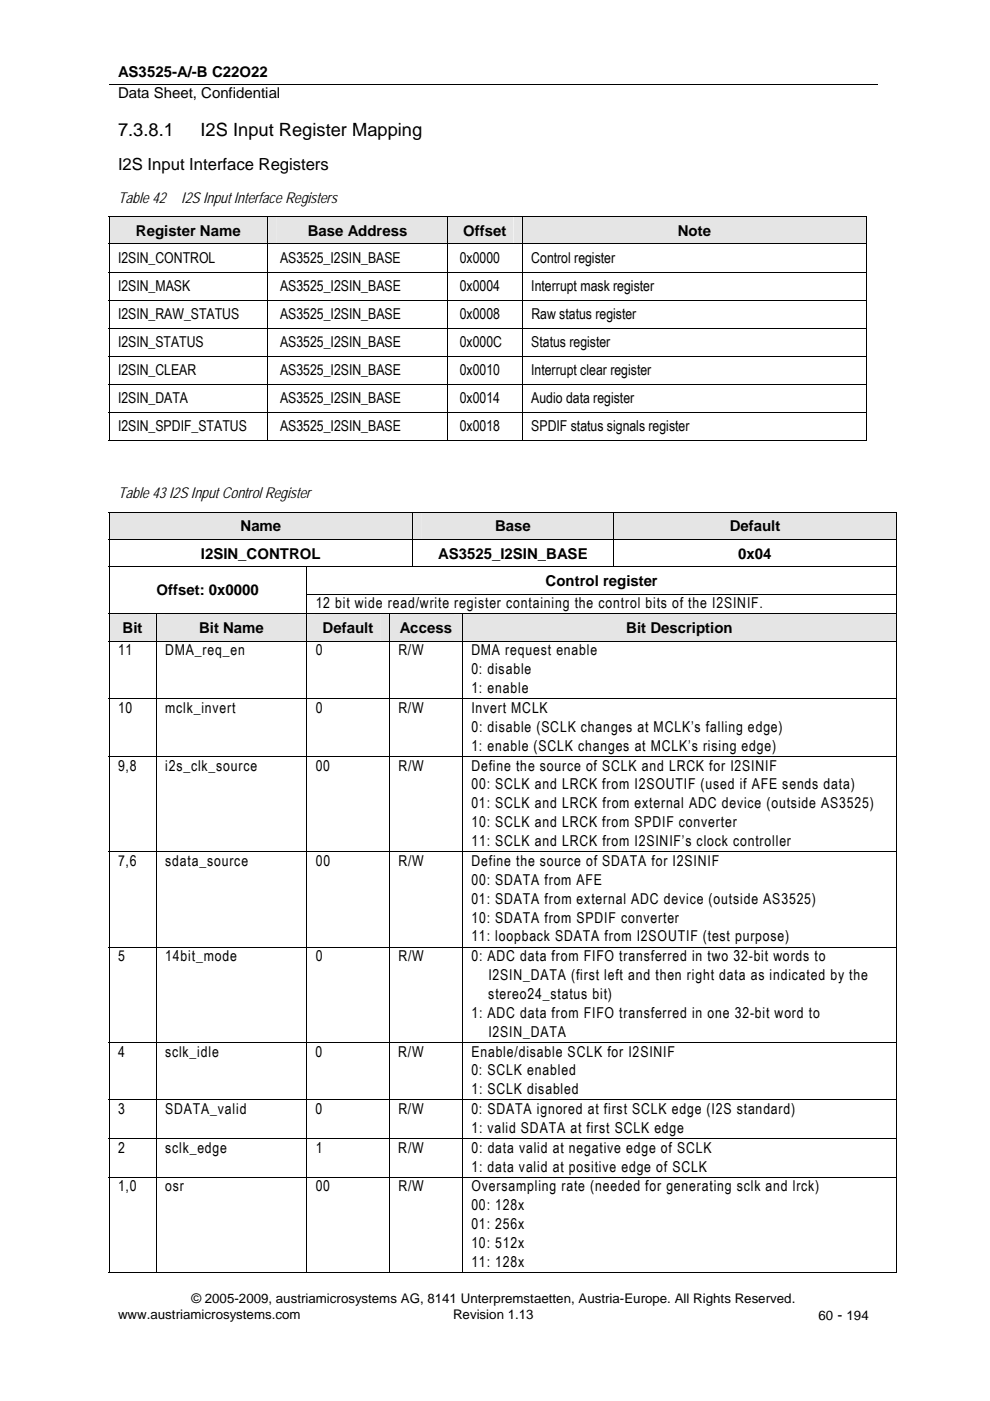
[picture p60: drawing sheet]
<svg xmlns="http://www.w3.org/2000/svg" width="210mm" height="297mm" viewBox="0 0 210 297" stroke-linecap="round" stroke-linejoin="round" font-family="sans-serif">
<defs><g id="words">
<g font-size="3.9">
<text x="25" y="28.8">7.3.8.1</text>
<text x="42.5" y="28.8">I2S Input Register Mapping</text>
</g>
<text font-size="3.5" x="25" y="36.1">I2S Input Interface Registers</text>
<g font-size="3.2">
<text x="25" y="16.3">AS3525-A/-B C22O22</text>
<text x="25" y="20.9">Data Sheet, Confidential</text>
<text x="25" y="43">Table 42</text>
<text x="38.4" y="43">I2S Input Interface Registers</text>
<text x="28.8" y="50">Register Name</text>
<text x="65.2" y="50">Base Address</text>
<text x="98.2" y="50">Offset</text>
<text x="143.7" y="50">Note</text>
<text x="25" y="55.8">I2SIN_CONTROL</text>
<text x="59.4" y="55.8">AS3525_I2SIN_BASE</text>
<text x="97.5" y="55.8">0x0000</text>
<text x="112.7" y="55.8">Control register</text>
<text x="25" y="61.7">I2SIN_MASK</text>
<text x="59.4" y="61.7">AS3525_I2SIN_BASE</text>
<text x="97.5" y="61.7">0x0004</text>
<text x="112.6" y="61.7">Interrupt mask register</text>
<text x="25" y="67.7">I2SIN_RAW_STATUS</text>
<text x="59.4" y="67.7">AS3525_I2SIN_BASE</text>
<text x="97.5" y="67.7">0x0008</text>
<text x="112.7" y="67.7">Raw status register</text>
<text x="25" y="73.6">I2SIN_STATUS</text>
<text x="59.4" y="73.6">AS3525_I2SIN_BASE</text>
<text x="97.5" y="73.6">0x000C</text>
<text x="112.7" y="73.6">Status register</text>
<text x="25" y="79.5">I2SIN_CLEAR</text>
<text x="59.4" y="79.5">AS3525_I2SIN_BASE</text>
<text x="97.5" y="79.5">0x0010</text>
<text x="112.6" y="79.5">Interrupt clear register</text>
<text x="25" y="85.5">I2SIN_DATA</text>
<text x="59.4" y="85.5">AS3525_I2SIN_BASE</text>
<text x="97.5" y="85.5">0x0014</text>
<text x="112.6" y="85.5">Audio data register</text>
<text x="25" y="91.4">I2SIN_SPDIF_STATUS</text>
<text x="59.4" y="91.4">AS3525_I2SIN_BASE</text>
<text x="97.5" y="91.4">0x0018</text>
<text x="112.7" y="91.4">SPDIF status signals register</text>
<text x="25" y="105.7">Table 43 I2S Input Control Register</text>
<text x="51" y="112.6">Name</text>
<text x="105" y="112.6">Base</text>
<text x="154.7" y="112.6">Default</text>
<text x="42.6" y="118.4">I2SIN_CONTROL</text>
<text x="92.9" y="118.4">AS3525_I2SIN_BASE</text>
<text x="156.5" y="118.4">0x04</text>
<text x="115.7" y="124.2">Control register</text>
<text x="33.2" y="126.2">Offset: 0x0000</text>
<text x="66.9" y="129">12 bit wide read/write register containing the control bits of the I2SINIF.</text>
<text x="26" y="134.2">Bit</text>
<text x="42.2" y="134.2">Bit Name</text>
<text x="68.4" y="134.2">Default</text>
<text x="84.8" y="134.2">Access</text>
<text x="132.8" y="134.2">Bit Description</text>
<text x="25" y="139">11</text>
<text x="35" y="139">DMA_req_en</text>
<text x="66.9" y="139">0</text>
<text x="84.5" y="139">R/W</text>
<text x="99.9" y="139">DMA request enable</text>
<text x="99.9" y="143">0: disable</text>
<text x="99.9" y="147">1: enable</text>
<text x="25" y="151.2">10</text>
<text x="35" y="151.2">mclk_invert</text>
<text x="66.9" y="151.2">0</text>
<text x="84.5" y="151.2">R/W</text>
<text x="99.9" y="151.2">Invert MCLK</text>
<text x="99.9" y="155.2">0: disable (SCLK changes at MCLK’s falling edge)</text>
<text x="99.9" y="159.2">1: enable (SCLK changes at MCLK’s rising edge)</text>
<text x="25" y="163.4">9,8</text>
<text x="35" y="163.4">i2s_clk_source</text>
<text x="66.9" y="163.4">00</text>
<text x="84.5" y="163.4">R/W</text>
<text x="99.9" y="167.4">00: SCLK and LRCK from I2SOUTIF (used if AFE sends data)</text>
<text x="100" y="163.4">Define the source of SCLK and LRCK for I2SINIF</text>
<text x="99.9" y="171.4">01: SCLK and LRCK from external ADC device (outside AS3525)</text>
<text x="99.9" y="175.4">10: SCLK and LRCK from SPDIF converter</text>
<text x="99.9" y="179.4">11: SCLK and LRCK from I2SINIF’s clock controller</text>
<text x="25" y="183.6">7,6</text>
<text x="35" y="183.6">sdata_source</text>
<text x="66.9" y="183.6">00</text>
<text x="84.5" y="183.6">R/W</text>
<text x="100" y="183.6">Define the source of SDATA for I2SINIF</text>
<text x="99.9" y="187.6">00: SDATA from AFE</text>
<text x="99.9" y="191.6">01: SDATA from external ADC device (outside AS3525)</text>
<text x="99.9" y="195.6">10: SDATA from SPDIF converter</text>
<text x="25" y="203.8">5</text>
<text x="35" y="203.8">14bit_mode</text>
<text x="66.9" y="203.8">0</text>
<text x="84.5" y="203.8">R/W</text>
<text x="99.9" y="203.8">0: ADC data from FIFO transferred in two 32-bit words to</text>
<text x="99.9" y="199.6">11: loopback SDATA from I2SOUTIF (test purpose)</text>
<text x="103.5" y="207.8">I2SIN_DATA (first left and then right data as indicated by the</text>
<text x="99.9" y="215.8">1: ADC data from FIFO transferred in one 32-bit word to</text>
<text x="103.5" y="211.8">stereo24_status bit)</text>
<text x="103.5" y="219.8">I2SIN_DATA</text>
<text x="25" y="224">4</text>
<text x="35" y="224">sclk_idle</text>
<text x="66.9" y="224">0</text>
<text x="84.4" y="224">R/W</text>
<text x="99.9" y="224">Enable/disable SCLK for I2SINIF</text>
<text x="99.9" y="228">0: SCLK enabled</text>
<text x="99.9" y="232">1: SCLK disabled</text>
<text x="25" y="236.2">3</text>
<text x="35" y="236.2">SDATA_valid</text>
<text x="66.9" y="236.2">0</text>
<text x="84.5" y="236.2">R/W</text>
<text x="99.9" y="236.2">0: SDATA ignored at first SCLK edge (I2S standard)</text>
<text x="25" y="244.4">2</text>
<text x="35" y="244.4">sclk_edge</text>
<text x="66.9" y="244.4">1</text>
<text x="84.5" y="244.4">R/W</text>
<text x="99.9" y="240.2">1: valid SDATA at first SCLK edge</text>
<text x="100" y="244.4">0: data valid at negative edge of SCLK</text>
<text x="99.9" y="248.4">1: data valid at positive edge of SCLK</text>
<text x="25" y="252.6">1,0</text>
<text x="35" y="252.6">osr</text>
<text x="66.9" y="252.6">00</text>
<text x="84.5" y="252.6">R/W</text>
<text x="99.9" y="256.6">00: 128x</text>
<text x="100" y="252.6">Oversampling rate (needed for generating sclk and lrck)</text>
<text x="99.9" y="260.6">01: 256x</text>
<text x="99.9" y="264.6">10: 512x</text>
<text x="99.9" y="268.6">11: 128x</text>
</g>
<g font-size="2.8">
<text x="25" y="279.6">www.austriamicrosystems.com</text>
<text x="40.6" y="276.4">© 2005-2009, austriamicrosystems AG, 8141 Unterpremstaetten, Austria-Europe. All Rights Reserved.</text>
<text x="96.1" y="279.6">Revision 1.13</text>
<text x="173.5" y="280">60 - 194</text>
</g>
</g></defs>
<path d="M23.1 17.8h162.9" fill="none" stroke="#000" stroke-width=".21"/>
<g fill="#e5e5e5">
<path d="M23.2 46h33.5v5.6h-33.5z"/>
<path d="M25 46h29.9v5.6h-29.9z"/>
<path d="M56.9 46h37.9v5.6h-37.9z"/>
<path d="M58.7 46h34.3v5.6h-34.3z"/>
<path d="M95 46h15.7v5.6h-15.7z"/>
<path d="M96.8 46h12v5.6h-12z"/>
<path d="M110.8 46h72.9v5.6h-72.9z"/>
<path d="M112.6 46h69.3v5.6h-69.3z"/>
</g>
<path d="M23 45.8h.2v.2h-.2zM183.7 45.8h.2v.2h-.2zM183.7 93.2h.2v.2h-.2z" fill="#000"/>
<g fill="none" stroke="#000" stroke-width=".21">
<path d="M23 45.9h160.9M23 51.7h160.9M23 57.7h160.9M23.1 46v5.6M23.1 51.8v5.8M23.1 57.8v5.7M56.8 46v5.6M56.8 51.8v5.8M56.8 57.8v5.7M94.9 46v5.6M94.9 51.8v5.8M94.9 57.8v5.7"/>
<path d="M110.7 46v5.6M110.7 51.8v5.8M110.7 57.8v5.7M183.8 46v5.6M183.8 51.8v5.8M183.8 57.8v5.7M23 63.6h160.9M23 69.6h160.9M23 75.5h160.9M23.1 63.7v5.8M23.1 69.6v5.8M23.1 75.6v5.7"/>
<path d="M56.8 63.7v5.8M56.8 69.6v5.8M56.8 75.6v5.7M94.9 63.7v5.8M94.9 69.6v5.8M94.9 75.6v5.7M110.7 63.7v5.8M110.7 69.6v5.8M110.7 75.6v5.7M183.8 63.7v5.8M183.8 69.6v5.8M183.8 75.6v5.7"/>
<path d="M23 81.4h160.9M23 87.4h160.9M23 93.3h33.7M23.1 81.5v5.8M23.1 87.4v6M56.8 81.5v5.8M56.8 87.4v6M56.9 93.3h37.9M94.9 81.5v5.8M94.9 87.4v6M95 93.3h15.7M110.7 81.5v5.8"/>
<path d="M110.7 87.4v6M110.8 93.3h72.9M183.8 81.5v5.8M183.8 87.4v6"/>
</g>
<g fill="#e5e5e5">
<path d="M23.2 108.7h64.2v5.6h-64.2z"/>
<path d="M25 108.7h60.6v5.6h-60.6z"/>
<path d="M87.6 108.7h42.4v5.6h-42.4z"/>
<path d="M89.4 108.7h38.7v5.6h-38.7z"/>
<path d="M130.1 108.7h59.9v5.6h-59.9z"/>
<path d="M132 108.7h56.2v5.6h-56.2z"/>
</g>
<path d="M23 108.5h.2v.2h-.2zM190 108.5h.2v.2h-.2zM23 125.9h.2v.2h-.2z" fill="#000"/>
<g fill="none" stroke="#000" stroke-width=".21">
<path d="M23 108.6h167.2M23 114.4h167.2M23.1 108.7v5.6M23.1 114.5v5.6M87.5 108.7v5.6M87.5 114.5v5.6M130 108.7v5.6M130 114.5v5.6M190.1 108.7v5.6M190.1 114.5v5.6M23 120.2h167.2M23.1 120.3v5.6"/>
<path d="M23.1 126.1v4M64.9 126h125.3M65 120.3v5.6M65 126.1v4M190.1 120.3v5.6M190.1 126.1v4"/>
</g>
<g fill="#e5e5e5">
<path d="M23.2 130.2h9.8v5.7h-9.8z"/>
<path d="M25 130.2h6.2v5.7h-6.2z"/>
<path d="M33.2 130.2h31.7v5.7h-31.7z"/>
<path d="M35 130.2h28.1v5.7h-28.1z"/>
<path d="M65.1 130.2h17.4v5.7h-17.4z"/>
<path d="M66.9 130.2h13.7v5.7h-13.7z"/>
<path d="M82.6 130.2h15.4v5.7h-15.4z"/>
<path d="M84.5 130.2h11.6v5.7h-11.6z"/>
<path d="M98.1 130.2h91.9v5.7h-91.9z"/>
<path d="M99.9 130.2h88.3v5.7h-88.3z"/>
</g>
<g fill="none" stroke="#000" stroke-width=".21">
<path d="M23 130.2h167.2M23 136h167.2M23.1 130.2v5.7M23.1 136v12.1M33.1 130.2v5.7M33.1 136v12.1M65 130.2v5.7M65 136v12.1M82.5 130.2v5.7M82.5 136v12.1M98 130.2v5.7M98 136v12.1"/>
<path d="M190.1 130.2v5.7M190.1 136v12.1M23 148.1h167.2M23.1 148.2v12.1M33.1 148.2v12.1M65 148.2v12.1M82.5 148.2v12.1M98 148.2v12.1M190.1 148.2v12.1M23 160.4h167.2M23.1 160.4v20.1M33.1 160.4v20.1"/>
<path d="M65 160.4v20.1M82.5 160.4v20.1M98 160.4v20.1M190.1 160.4v20.1M23 180.6h167.2M23.1 180.7v20M33.1 180.7v20M65 180.7v20M82.5 180.7v20M98 180.7v20M190.1 180.7v20M23 200.8h167.2"/>
<path d="M23.1 200.9v20M33.1 200.9v20M65 200.9v20M82.5 200.9v20M98 200.9v20M190.1 200.9v20M23 221h167.2M23 233.2h167.2M23.1 221.1v12M23.1 233.3v8M33.1 221.1v12M33.1 233.3v8"/>
<path d="M65 221.1v12M65 233.3v8M82.5 221.1v12M82.5 233.3v8M98 221.1v12M98 233.3v8M190.1 221.1v12M190.1 233.3v8M23 241.4h167.2M23 249.6h167.2M23.1 241.5v8M23.1 249.7v20.2"/>
<path d="M33.1 241.5v8M33.1 249.7v20.2M65 241.5v8M65 249.7v20.2M82.5 241.5v8M82.5 249.7v20.2M98 241.5v8M98 249.7v20.2M190.1 241.5v8M190.1 249.7v20.2M23 269.8h10M33.2 269.8h31.7"/>
<path d="M65.1 269.8h17.4M82.6 269.8h15.4M98.1 269.8h91.9"/>
</g>
<path d="M190 269.7h.2v.2h-.2z" fill="#000"/>
<use href="#words"/>
</svg>
